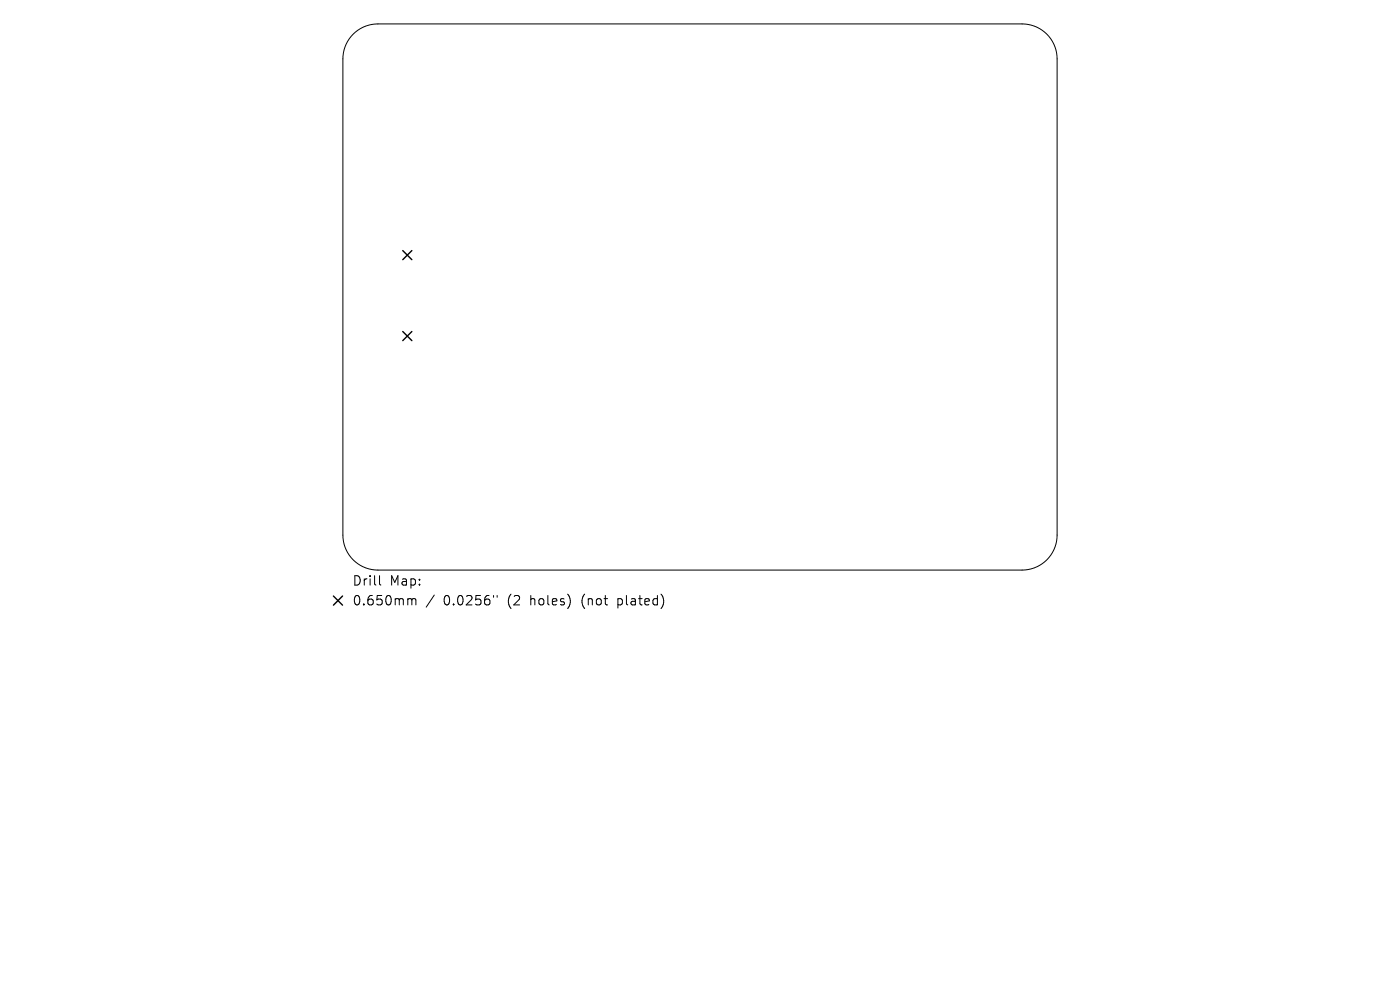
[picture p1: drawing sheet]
<svg xmlns="http://www.w3.org/2000/svg" width="297mm" height="210mm" viewBox="0 0 297 210" stroke-linecap="round" stroke-linejoin="round" font-family="sans-serif">
<defs><g id="words">
<g font-size="2.8">
<text x="74.7" y="124.5">Drill</text>
<text x="82.7" y="124.5">Map:</text>
<text x="74.7" y="128.7">0.650mm</text>
<text x="94.1" y="128.7">0.0256&quot;</text>
<text x="107.8" y="128.7">(2</text>
<text x="112.8" y="128.7">holes)</text>
<text x="123.9" y="128.7">(not</text>
<text x="131.7" y="128.7">plated)</text>
</g>
</g></defs>
<path d="M74.9 7.2a7.4 7.4 0 0 1 5.3-2.1h136.6a7.4 7.4 0 0 1 7.5 7.4v101a7.4 7.4 0 0 1-7.5 7.4h-136.6a7.4 7.4 0 0 1-7.5-7.4v-101a7.4 7.4 0 0 1 2.2-5.3zM80.5 122.1v1.7l.3 .3M86.8 127l.5 .1 .1 .2M87.4 127.3l.3-.3 .4 .1 .1 1.2M87.4 127.3v1M92.1 126.2l-1.7 2.6M104.7 126.3v.4M105.5 126.3v.4" fill="none" stroke="#000" stroke-width=".21"/>
<path d="M85.4 53.2l2 1.9M87.4 53.2l-2 1.9M85.4 70.3l2 2M87.4 70.3l-2 2M70.7 126.4l2 2M72.7 126.4l-2 2" fill="none" stroke="#000" stroke-width=".3"/>
<use href="#words"/>
</svg>
